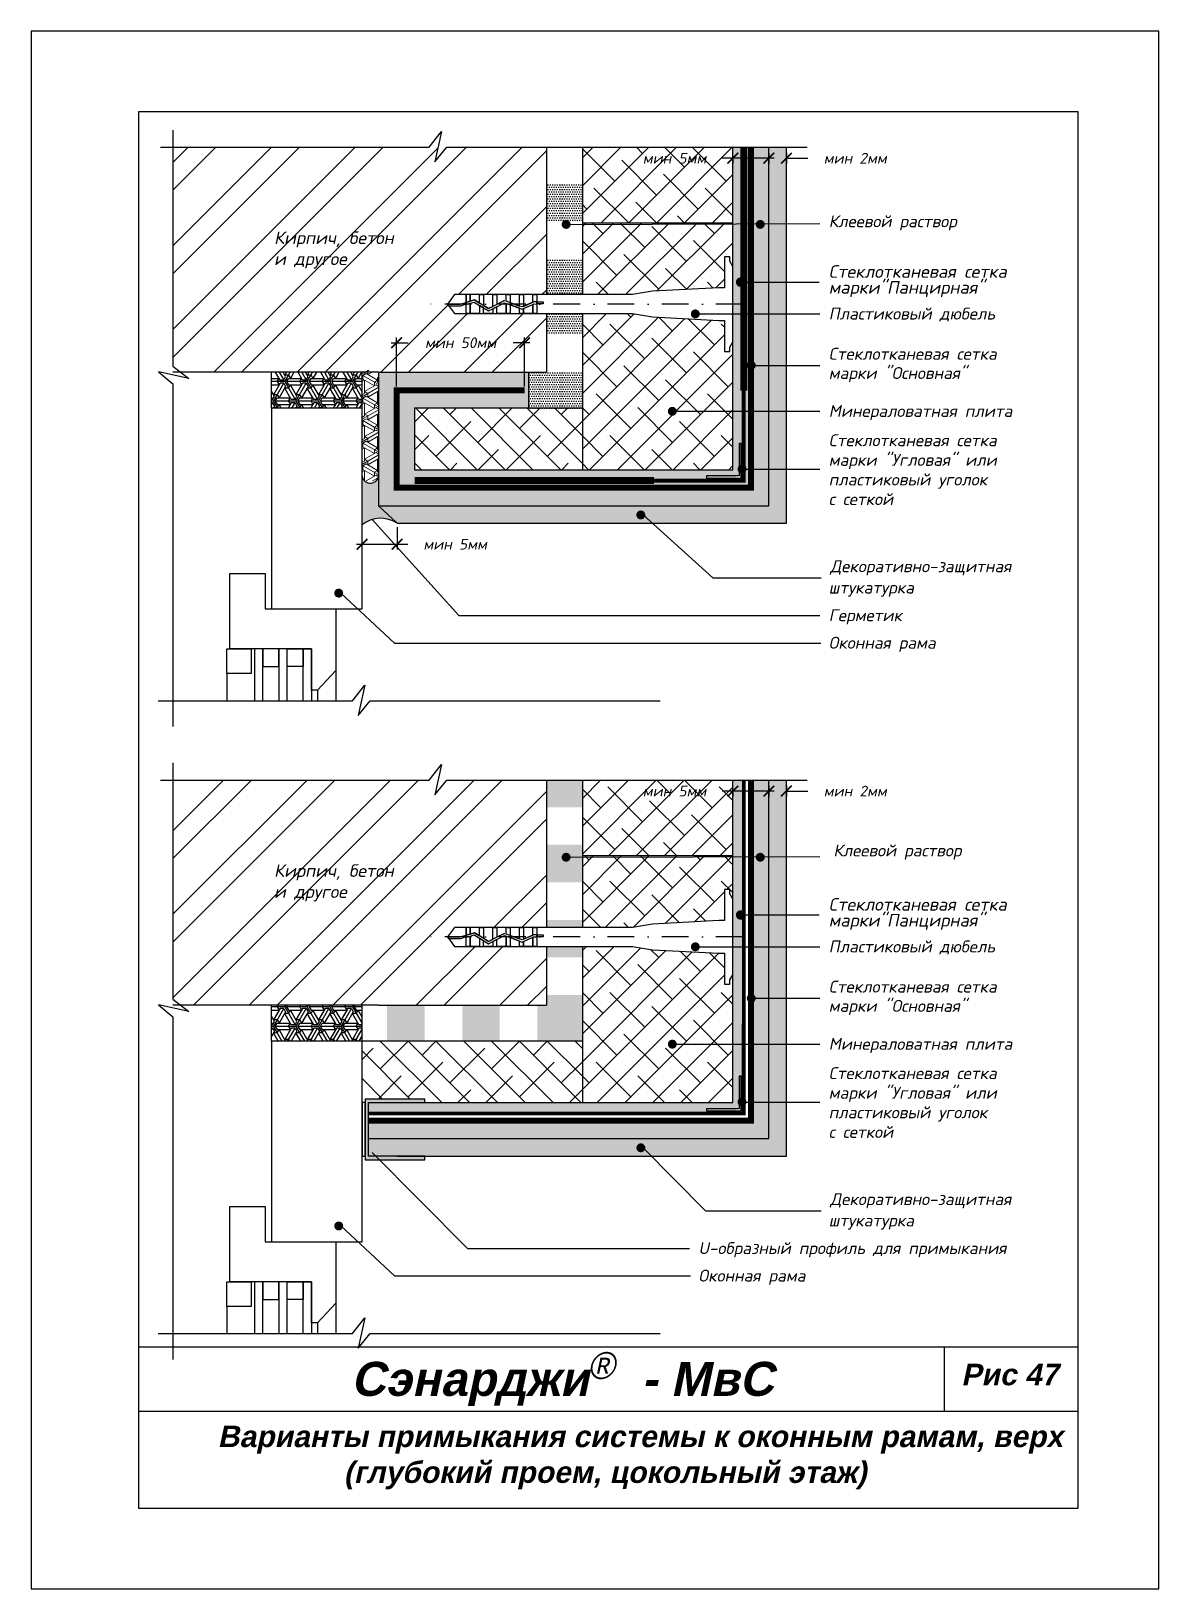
# Model space of a CAD drawing. Header units: inches. Extents: x 47 to 4151, y -1120 to 1902.
# Drawn here: x 1311.9 to 1521.9, y 274.6 to 564.6 of the extents above; entities that cross this region are included whole.
import ezdxf

# ---------------------------------------------------------------- set-up
doc = ezdxf.new("R2010")
doc.units = ezdxf.units.IN
doc.header["$LTSCALE"] = 10
doc.header["$MEASUREMENT"] = 0
for name, pattern in [('DASHDOT', [1, 0.5, -0.25, 0, -0.25]), ('HIDDEN', [0.375, 0.25, -0.125]), ('HIDDENX2', [0.75, 0.5, -0.25])]:
    doc.linetypes.add(name, pattern=pattern)
doc.layers.add('dim', color=160, linetype='Continuous', lineweight=15)
doc.layers.add('Layer1', color=108, linetype='Continuous', lineweight=30)
for name, color, linetype in [('DUBEL', 142, 'Continuous'), ('hatch', 240, 'Continuous'), ('ndp', 242, 'Continuous'), ('ramka', 248, 'Continuous'), ('wind', 82, 'Continuous')]:
    doc.layers.add(name, color=color, linetype=linetype)
doc.layers.add('list', color=5, linetype='Continuous', plot=False)
doc.styles.add('ndp', font='ARIALBD.TTF', dxfattribs={"oblique": 12})
doc.styles.add('style2', font='romans.shx', dxfattribs={"oblique": 12})
doc.dimstyles.new('1', dxfattribs={"dimtxt": 2, "dimasz": 2, "dimexe": 1, "dimexo": 0.7, "dimgap": 2, "dimtad": 0, "dimtih": 1, "dimtoh": 1, "dimdec": 4, "dimzin": 0, "dimdsep": 46, "dimtxsty": 'style2', "dimblk": 'ARCHTICK', "dimcen": 1.5, "dimdle": 1, "dimadec": 0, "dimazin": 0, "dimtfac": 1, "dimtdec": 4, "dimtofl": 0, "dimtmove": 0, "dimatfit": 2, "dimldrblk": 'DOTSMALL', "dimfxl": 1, "dimtolj": 1, "dimtzin": 0, "dimarcsym": 0})
pattern_1 = [(45, (376.27, 1226.815), (-7.77663, 7.77663), []), (45, (381.455, 1226.815), (-7.77663, 7.77663), [])]
pattern_2 = [(0, (376.27046, 1226.8149), (0.21875, 0.4375), [0, -0.4375])]
pattern_3 = [(50, (376.2705, 1226.8149), (2.1035444, -0.1840363), [0.2199562, -2.4195183]), (355, (376.2705, 1226.8149), (-0.406923, 2.205991), [0.175965, -1.9356146]), (100.4514, (376.4458, 1226.7996), (1.696623, 2.0219534), [0.186934, -2.056274]), (46.1842, (376.2705, 1227.4014), (3.1299506, -0.485426), [0.329934, -3.6292774]), (96.6356, (376.5313, 1227.361), (2.7411315, 2.8568436), [0.280401, -3.084411]), (351.1842, (376.2705, 1227.4014), (2.741129, 2.856846), [0.2639474, -2.903422]), (21, (376.5637, 1227.2548), (1.7505788, -1.1807803), [0.2199562, -2.4195183]), (326, (376.5637, 1227.2548), (0.713583, 2.1266834), [0.175965, -1.9356146]), (71.4514, (376.7096, 1227.1564), (2.4641624, 0.945901), [0.186934, -2.056274]), (37.5, (376.2705, 1226.8149), (0.0356618, 0.97629425), [0, -1.9121526, 0, -1.9649421, 0, -1.9429465]), (7.5, (376.2705, 1226.8149), (0.771517, 1.1567107), [0, -1.1203103, 0, -1.8681614, 0, -0.7405192]), (327.5, (375.6165, 1226.8149), (1.56556743, -0.0661478), [0, -0.7331874, 0, -2.2875445, 0, -3.0353956]), (317.5, (375.3232, 1226.8149), (1.7103389, 0.2935828), [0, -0.9531436, 0, -1.5191642, 0, -2.1555708])]
pattern_4 = [(315, (376.2705, 1226.815), (2.592209, 2.592209), []), (45, (376.2705, 1226.815), (2.592209, 7.776626), [9.16484, -5.498905])]
pattern_5 = [(45, (376.2705, 1226.815), (-2.592209, 2.592209), []), (135, (376.2705, 1226.815), (-7.776626, 2.592209), [9.16484, -5.498905])]
pattern_6 = [(60, (376.2705, 1226.815), (-4.2, -9e-10), [3.85, -0.35]), (180, (376.2705, 1226.815), (2.1, -3.637307), [3.85, -0.35]), (300, (376.2705, 1226.815), (4.2, -9e-10), [3.85, -0.35]), (60, (376.6205, 1226.815), (-4.2, -9e-10), [0.7, -3.5]), (300, (376.6205, 1226.815), (4.2, -9e-10), [0.7, -3.5]), (60, (376.0955, 1227.118), (-4.2, -9e-10), [0.7, -3.5]), (180, (376.0955, 1227.118), (2.1, -3.637307), [0.7, -3.5]), (300, (376.0955, 1226.5118), (4.2, -9e-10), [0.7, -3.5]), (180, (376.0955, 1226.5118), (2.1, -3.637307), [0.7, -3.5]), (60, (374.8705, 1226.815), (-4.2, -9e-10), [0.7, -3.5]), (300, (374.8705, 1226.815), (4.2, -9e-10), [0.7, -3.5]), (60, (376.9705, 1225.6025), (-4.2, -9e-10), [0.7, -3.5]), (180, (376.9705, 1225.6025), (2.1, -3.637307), [0.7, -3.5]), (300, (376.9705, 1228.0273), (4.2, -9e-10), [0.7, -3.5]), (180, (376.9705, 1228.0273), (2.1, -3.637307), [0.7, -3.5]), (0, (376.9705, 1227.421), (-2.1, 3.637307), [2.45, -1.75]), (0, (376.9705, 1226.2087), (-2.1, 3.637307), [2.45, -1.75]), (120, (376.4455, 1227.7242), (-4.2, 9e-10), [2.45, -1.75]), (120, (375.3955, 1227.118), (-4.2, 9e-10), [2.45, -1.75]), (240, (375.3955, 1226.5118), (2.1, -3.637307), [2.45, -1.75]), (240, (376.4455, 1225.9056), (2.1, -3.637307), [2.45, -1.75])]

msp = doc.modelspace()

# ---------------------------------------------------------------- texts
at = {"layer": 'ndp', "oblique": 12}
for s, height, style, p in [('Клеевой раствор', 2.21386006, 'style2', (1460.369179, 528.103199)), ('Кирпич, бетон', 2.34619952, 'style2', (1357.080693, 524.972687)), ('и другое', 2.3461995, 'style2', (1357.080693, 521.056547)), ('Стеклотканевая сетка', 2.34619952, 'style2', (1460.369179, 518.68978)), ('марки"Панцирная" ', 2.34619952, 'style2', (1460.369179, 515.732545)), ('Пластиковый дюбель', 2.21386006, 'style2', (1460.369179, 510.914146)), ('Стеклотканевая сетка', 2.21386006, 'style2', (1460.369179, 503.437795)), ('марки "Основная"', 2.21386006, 'style2', (1460.369179, 499.85345)), ('Минераловатная плита', 2.21386006, 'style2', (1460.369179, 492.78333)), ('Стеклотканевая сетка', 2.21386006, 'style2', (1460.369179, 487.33246)), ('марки "Угловая" или', 2.21386006, 'style2', (1460.369179, 483.681835)), ('пластиковый уголок', 2.21386006, 'style2', (1460.369179, 480.031209)), ('с сеткой', 2.2138601, 'style2', (1460.369179, 476.380583)), ('Декоративно-защитная', 2.21386006, 'style2', (1460.638338, 463.87193)), ('штукатурка', 2.2138601, 'style2', (1460.369179, 459.913829)), ('Герметик', 2.2138601, 'style2', (1460.369179, 454.757341)), ('Оконная рама', 2.21386006, 'style2', (1460.369179, 449.638955)), ('Клеевой раствор', 2.21386006, 'style2', (1461.238588, 410.974235)), ('Кирпич, бетон', 2.34619952, 'style2', (1357.080693, 407.15147)), ('и другое', 2.3461995, 'style2', (1357.080693, 403.23533)), ('Стеклотканевая сетка', 2.34619952, 'style2', (1460.369179, 400.868563)), ('марки"Панцирная" ', 2.34619952, 'style2', (1460.369179, 397.911328)), ('Пластиковый дюбель', 2.21386006, 'style2', (1460.369179, 393.092929)), ('Стеклотканевая сетка', 2.21386006, 'style2', (1460.369179, 385.616578)), ('марки "Основная"', 2.21386006, 'style2', (1460.369179, 382.032233)), ('Минераловатная плита', 2.21386006, 'style2', (1460.369179, 374.962113)), ('Стеклотканевая сетка', 2.21386006, 'style2', (1460.369179, 369.511244)), ('марки "Угловая" или', 2.21386006, 'style2', (1460.369179, 365.860618)), ('пластиковый уголок', 2.21386006, 'style2', (1460.369179, 362.209992)), ('с сеткой', 2.2138601, 'style2', (1460.369179, 358.559366)), ('Декоративно-защитная', 2.21386006, 'style2', (1460.638338, 346.050714)), ('штукатурка', 2.2138601, 'style2', (1460.369179, 342.092612)), ('U-образный профиль для примыкания', 2.21386006, 'style2', (1436.116569, 336.936124)), ('Оконная рама', 2.21386006, 'style2', (1436.116569, 331.817738)), ('Сэнарджи    - МвС', 6.33260053, 'ndp', (1371.430429, 310.532706)), ('Рис 47', 4, 'ndp', (1485.05714, 312.510419)), ('Варианты примыкания системы к оконным рамам, верх', 4, 'ndp', (1346.589949, 300.992123)), ('(глубокий проем, цокольный этаж)', 4, 'ndp', (1370.057985, 294.330089))]:
    msp.add_text(s, height=height, dxfattribs=dict(at, style=style)).set_placement(p)
at = {"layer": 'ndp', "insert": (1415.493232, 318.67179), "char_height": 5, "attachment_point": 1, "style": 'style2'}
msp.add_mtext('{\\fCentury Gothic|b0|i0|c204|p32;®}', dxfattribs=at)

# ---------------------------------------------------------------- blocks, each defined once
blk = doc.blocks.new('_ArchTick')
at = {"layer": 'DUBEL', "color": 0, "const_width": 0.15}
blk.add_lwpolyline([(-0.5, -0.5), (0.5, 0.5)], dxfattribs=at)
blk = doc.blocks.new('*D285')
at = {"layer": 'Defpoints', "color": 0}
for p in [(1449.23, 424.79), (1452.49, 424.9), (1452.49, 423.13)]:
    blk.add_point(p, dxfattribs=at)
at = {"layer": 'dim', "color": 0, "lineweight": -2}
for p, q in [((1449.23, 424.09), (1449.23, 422.13)), ((1452.49, 424.2), (1452.49, 422.13)), ((1449.23, 423.13), (1447.23, 423.13)), ((1452.49, 423.13), (1456.49, 423.13))]:
    blk.add_line(p, q, dxfattribs=at)
at = {"layer": 'dim', "color": 0, "lineweight": -2, "xscale": 2, "yscale": 2, "zscale": 2}
blk.add_blockref('_ArchTick', (1449.23, 423.13), dxfattribs=at)
at = {"layer": 'dim', "color": 0, "lineweight": -2, "xscale": 2, "yscale": 2, "zscale": 2, "rotation": 180}
blk.add_blockref('_ArchTick', (1452.49, 423.13), dxfattribs=at)
at = {"layer": 'dim', "color": 0, "insert": (1465.31, 423.13), "char_height": 2, "attachment_point": 5, "style": 'style2'}
blk.add_mtext('\\A1;{\\fRomanS|b0|i0|c204|p2;мин 2мм}', dxfattribs=at)
blk = doc.blocks.new('_DotSmall')
at = {"layer": 'DUBEL', "color": 0, "const_width": 0.5}
blk.add_lwpolyline([(-0.0625, 0, 1), (0.0625, 0, 1)], format="xyb", close=True, dxfattribs=at)
blk = doc.blocks.new('*D286')
at = {"layer": 'Defpoints', "color": 0}
for p in [(1442.53, 424.24), (1449.23, 424.79), (1442.53, 423.13)]:
    blk.add_point(p, dxfattribs=at)
at = {"layer": 'dim', "color": 0, "lineweight": -2}
for p, q in [((1442.53, 423.54), (1442.53, 422.13)), ((1449.23, 424.09), (1449.23, 422.13)), ((1442.53, 423.13), (1440.53, 423.13)), ((1450.23, 423.13), (1442.53, 423.13))]:
    blk.add_line(p, q, dxfattribs=at)
at = {"layer": 'dim', "color": 0, "lineweight": -2, "xscale": 2, "yscale": 2, "zscale": 2, "rotation": 180}
blk.add_blockref('_ArchTick', (1442.53, 423.13), dxfattribs=at)
at = {"layer": 'dim', "color": 0, "lineweight": -2, "xscale": 2, "yscale": 2, "zscale": 2}
blk.add_blockref('_ArchTick', (1449.23, 423.13), dxfattribs=at)
at = {"layer": 'dim', "color": 0, "insert": (1431.66, 423.13), "char_height": 2, "attachment_point": 5, "style": 'style2'}
blk.add_mtext('\\A1;{\\fRomanS|b0|i0|c204|p2;мин }5{\\fRomanS|b0|i0|c204|p2;мм}', dxfattribs=at)
blk = doc.blocks.new('*D284')
at = {"layer": 'Defpoints', "color": 0}
for p in [(1379.99, 472.99), (1373.47, 468.48), (1379.99, 469.09)]:
    blk.add_point(p, dxfattribs=at)
at = {"layer": 'dim', "color": 0, "lineweight": -2}
for p, q in [((1373.47, 469.18), (1373.47, 470.09)), ((1379.99, 472.29), (1379.99, 468.09)), ((1372.47, 469.09), (1379.99, 469.09)), ((1379.99, 469.09), (1381.99, 469.09))]:
    blk.add_line(p, q, dxfattribs=at)
at = {"layer": 'dim', "color": 0, "lineweight": -2, "xscale": 2, "yscale": 2, "zscale": 2, "rotation": 180}
blk.add_blockref('_ArchTick', (1373.47, 469.09), dxfattribs=at)
at = {"layer": 'dim', "color": 0, "lineweight": -2, "xscale": 2, "yscale": 2, "zscale": 2}
blk.add_blockref('_ArchTick', (1379.99, 469.09), dxfattribs=at)
at = {"layer": 'dim', "color": 0, "insert": (1390.81, 469.09), "char_height": 2, "attachment_point": 5, "style": 'style2'}
blk.add_mtext('\\A1;{\\fRomanS|b0|i0|c204|p2;мин 5мм}', dxfattribs=at)
blk = doc.blocks.new('*D283')
at = {"layer": 'Defpoints', "color": 0}
for p in [(1379.91, 506.6), (1379.91, 497.74), (1403.73, 497.74)]:
    blk.add_point(p, dxfattribs=at)
at = {"layer": 'dim', "color": 0, "lineweight": -2}
for p, q in [((1379.91, 498.44), (1379.91, 507.6)), ((1403.73, 498.44), (1403.73, 507.6)), ((1378.91, 506.6), (1382.04, 506.6)), ((1404.73, 506.6), (1401.6, 506.6))]:
    blk.add_line(p, q, dxfattribs=at)
at = {"layer": 'dim', "color": 0, "lineweight": -2, "xscale": 2, "yscale": 2, "zscale": 2, "rotation": 180}
blk.add_blockref('_ArchTick', (1379.91, 506.6), dxfattribs=at)
at = {"layer": 'dim', "color": 0, "lineweight": -2, "xscale": 2, "yscale": 2, "zscale": 2}
blk.add_blockref('_ArchTick', (1403.73, 506.6), dxfattribs=at)
at = {"layer": 'dim', "color": 0, "insert": (1391.82, 506.6), "char_height": 2, "attachment_point": 5, "style": 'style2'}
blk.add_mtext('\\A1;{\\fRomanS|b0|i0|c204|p2;мин 50мм}', dxfattribs=at)
blk = doc.blocks.new('*D282')
at = {"layer": 'Defpoints', "color": 0}
for p in [(1449.23, 542.61), (1452.49, 542.72), (1452.49, 540.95)]:
    blk.add_point(p, dxfattribs=at)
at = {"layer": 'dim', "color": 0, "lineweight": -2}
for p, q in [((1449.23, 540.95), (1447.23, 540.95)), ((1449.23, 541.91), (1449.23, 539.95)), ((1452.49, 542.02), (1452.49, 539.95)), ((1452.49, 540.95), (1456.49, 540.95))]:
    blk.add_line(p, q, dxfattribs=at)
at = {"layer": 'dim', "color": 0, "lineweight": -2, "xscale": 2, "yscale": 2, "zscale": 2}
blk.add_blockref('_ArchTick', (1449.23, 540.95), dxfattribs=at)
at = {"layer": 'dim', "color": 0, "lineweight": -2, "xscale": 2, "yscale": 2, "zscale": 2, "rotation": 180}
blk.add_blockref('_ArchTick', (1452.49, 540.95), dxfattribs=at)
at = {"layer": 'dim', "color": 0, "insert": (1465.31, 540.95), "char_height": 2, "attachment_point": 5, "style": 'style2'}
blk.add_mtext('\\A1;{\\fRomanS|b0|i0|c204|p2;мин 2мм}', dxfattribs=at)
blk = doc.blocks.new('*D281')
at = {"layer": 'Defpoints', "color": 0}
for p in [(1449.23, 542.61), (1442.53, 542.06), (1442.53, 540.95)]:
    blk.add_point(p, dxfattribs=at)
at = {"layer": 'dim', "color": 0, "lineweight": -2}
for p, q in [((1442.53, 540.95), (1440.53, 540.95)), ((1442.53, 541.36), (1442.53, 539.95)), ((1450.23, 540.95), (1442.53, 540.95)), ((1449.23, 541.91), (1449.23, 539.95))]:
    blk.add_line(p, q, dxfattribs=at)
at = {"layer": 'dim', "color": 0, "lineweight": -2, "xscale": 2, "yscale": 2, "zscale": 2, "rotation": 180}
blk.add_blockref('_ArchTick', (1442.53, 540.95), dxfattribs=at)
at = {"layer": 'dim', "color": 0, "lineweight": -2, "xscale": 2, "yscale": 2, "zscale": 2}
blk.add_blockref('_ArchTick', (1449.23, 540.95), dxfattribs=at)
at = {"layer": 'dim', "color": 0, "insert": (1431.66, 540.95), "char_height": 2, "attachment_point": 5, "style": 'style2'}
blk.add_mtext('\\A1;{\\fRomanS|b0|i0|c204|p2;мин }5{\\fRomanS|b0|i0|c204|p2;мм}', dxfattribs=at)

# ---------------------------------------------------------------- dimensions: what is measured, and where the dimension line sits
at = {"layer": 'dim'}
for base, p1, p2, text, picture, middle in [((1442.533056, 540.953752), (1449.231254, 542.60702), (1442.533056, 542.056529), '{\\fRomanS|b0|i0|c204|p2;мин }5{\\fRomanS|b0|i0|c204|p2;мм}', '*D281', (1431.656387, 540.953752)), ((1452.4918, 540.953752), (1449.231254, 542.60702), (1452.4918, 542.717238), '{\\fRomanS|b0|i0|c204|p2;мин 2мм}', '*D282', (1465.311421, 540.953752)), ((1379.908774, 506.597499), (1403.729978, 497.743636), (1379.908774, 497.743636), '{\\fRomanS|b0|i0|c204|p2;мин 50мм}', '*D283', (1391.819376, 506.597499)), ((1379.986992, 469.094706), (1373.474896, 468.477921), (1379.986992, 472.989192), '{\\fRomanS|b0|i0|c204|p2;мин 5мм}', '*D284', (1390.806612, 469.094706)), ((1442.533056, 423.132535), (1449.231254, 424.785803), (1442.533056, 424.235312), '{\\fRomanS|b0|i0|c204|p2;мин }5{\\fRomanS|b0|i0|c204|p2;мм}', '*D286', (1431.656387, 423.132535)), ((1452.4918, 423.132535), (1449.231254, 424.785803), (1452.4918, 424.896021), '{\\fRomanS|b0|i0|c204|p2;мин 2мм}', '*D285', (1465.311421, 423.132535))]:
    dim = msp.add_linear_dim(base=base, p1=p1, p2=p2, text=text, dimstyle='1', dxfattribs=at)
    dim.commit()
    dim.dimension.update_dxf_attribs({"geometry": picture, "text_midpoint": middle})

# ---------------------------------------------------------------- hatches: boundary and pattern name
at = {"layer": 'dim'}
h = msp.add_hatch(dxfattribs=at)
h.set_pattern_fill('ESCHER', color=1, scale=3.5, angle=90, style=0)
h.set_pattern_definition([(150, (2890.0995, -492.628), (9e-10, -4.2), [3.85, -0.35]), (270, (2890.0995, -492.628), (3.637307, 2.1), [3.85, -0.35]), (30, (2890.0995, -492.628), (9e-10, 4.2), [3.85, -0.35]), (150, (2890.0995, -492.278), (9e-10, -4.2), [0.7, -3.5]), (30, (2890.0995, -492.278), (9e-10, 4.2), [0.7, -3.5]), (150, (2889.7964, -492.803), (9e-10, -4.2), [0.7, -3.5]), (270, (2889.7964, -492.803), (3.637307, 2.1), [0.7, -3.5]), (30, (2890.4026, -492.803), (9e-10, 4.2), [0.7, -3.5]), (270, (2890.4026, -492.803), (3.637307, 2.1), [0.7, -3.5]), (150, (2890.0995, -494.028), (9e-10, -4.2), [0.7, -3.5]), (30, (2890.0995, -494.028), (9e-10, 4.2), [0.7, -3.5]), (150, (2891.312, -491.928), (9e-10, -4.2), [0.7, -3.5]), (270, (2891.312, -491.928), (3.637307, 2.1), [0.7, -3.5]), (30, (2888.887, -491.928), (9e-10, 4.2), [0.7, -3.5]), (270, (2888.887, -491.928), (3.637307, 2.1), [0.7, -3.5]), (90, (2889.4933, -491.928), (-3.637307, -2.1), [2.45, -1.75]), (90, (2890.7057, -491.928), (-3.637307, -2.1), [2.45, -1.75]), (210, (2889.19, -492.453), (-9e-10, -4.2), [2.45, -1.75]), (210, (2889.7964, -493.503), (-9e-10, -4.2), [2.45, -1.75]), (330, (2890.4026, -493.503), (3.637307, 2.1), [2.45, -1.75]), (330, (2891.0088, -492.453), (3.637307, 2.1), [2.45, -1.75])])
h.paths.add_polyline_path([(1374.476547, 501.465204, 0.1245542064), (1373.819631, 501.078661), (1373.384704, 500.153136), (1373.380517, 480.887832), (1376.465296, 480.887832), (1376.465296, 499.948525), (1376.005127, 501.040705), (1375.003202, 501.465204)])
h = msp.add_hatch(dxfattribs=at)
h.set_pattern_fill('ANSI38', color=1, scale=29.327494, style=0)
h.set_pattern_definition([(45, (209.9772, 331.8886), (-2.592209, 2.592209), []), (135, (209.9772, 331.8886), (-7.776626, 2.592209), [9.16484, -5.498905])])
h.paths.add_polyline_path([(1442.533056, 425.166596), (1414.496594, 425.166596), (1414.496594, 411.060652), (1442.533056, 411.060652)])
h.paths.add_polyline_path([(1424.279719, 424.641734), (1439.033056, 424.641734), (1439.033056, 421.623337), (1424.279719, 421.623337)], flags=24)
h = msp.add_hatch(color=1, dxfattribs=at)
h.paths.add_polyline_path([(1385.175614, 365.791665), (1374.025372, 365.791665), (1374.025372, 354.50303), (1376.704204, 354.50303), (1376.044672, 355.167975), (1374.690317, 355.167975), (1374.690317, 365.12672), (1385.175614, 365.12672)])
h.paths.add_polyline_path([(1385.175614, 355.167975), (1376.044672, 355.167975), (1376.704204, 354.50303), (1385.175614, 354.50303)])
at = {"layer": 'hatch'}
h = msp.add_hatch(dxfattribs=at)
h.set_pattern_fill('ANSI32', color=256, scale=29.327494, style=0)
h.set_pattern_definition(pattern_1)
h.paths.add_polyline_path([(1390.67355, 515.553504), (1392.869058, 515.553504), (1393.604329, 515.553504), (1396.083363, 515.553504), (1398.562398, 515.553504), (1401.041432, 515.553504), (1403.520467, 515.553504), (1405.999501, 515.553504), (1407.798396, 515.553504), (1407.798396, 542.987813), (1389.264217, 542.987813), (1387.026029, 540.26428), (1388.264177, 545.9268), (1385.947906, 542.987813), (1338.265845, 542.987813), (1338.265845, 502.236877), (1339.717583, 501.092735), (1376.559675, 501.092735), (1407.798396, 501.092735), (1407.798396, 512.037959), (1405.999501, 512.037959), (1405.264231, 512.037959), (1402.785197, 512.037959), (1400.306162, 512.037959), (1398.562398, 512.037959), (1396.083363, 512.037959), (1392.869058, 512.037959), (1390.67355, 512.037959), (1389.40658, 513.795731)])
h.paths.add_polyline_path([(1383.536549, 508.106697), (1400.102203, 508.106697), (1400.102203, 505.088301), (1383.536549, 505.088301)], flags=24)
h.paths.add_polyline_path([(1356.65013, 519.812606), (1373.688007, 519.563256), (1374.436057, 523.082555), (1357.39818, 523.331905)], flags=24)
h.paths.add_polyline_path([(1356.413055, 523.574787), (1385.237792, 523.24232), (1386.235192, 527.934719), (1357.410455, 528.267186)], flags=24)
h = msp.add_hatch(dxfattribs=at)
h.set_pattern_fill('DOTS', color=256, scale=7, style=0)
h.set_pattern_definition(pattern_2)
h.paths.add_polyline_path([(1449.231254, 542.987813), (1442.533056, 542.987813), (1442.533056, 505.377911), (1442.533056, 482.947937), (1383.257873, 482.947937), (1383.257873, 494.394537), (1404.54167, 494.394537), (1404.54167, 501.092735), (1376.559675, 501.092735), (1376.559675, 482.032042, -0.0081524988), (1376.559675, 481.981383), (1376.559675, 476.249739), (1449.231254, 476.249739)])
h.paths.add_polyline_path([(1437.619594, 481.408712), (1437.619594, 481.793518), (1443.687474, 481.793518), (1443.687474, 487.861399), (1444.07228, 487.861399), (1444.07228, 481.408712)], flags=16)
h = msp.add_hatch(dxfattribs=at)
h.set_pattern_fill('AR-CONC', color=256, scale=0.293275, style=0)
h.set_pattern_definition(pattern_3)
h.paths.add_polyline_path([(1452.4918, 542.987813), (1449.231254, 542.987813), (1449.231254, 476.249739), (1376.559675, 476.249739), (1379.986992, 472.989192), (1452.4918, 472.989192)])
h = msp.add_hatch(dxfattribs=at)
h.set_pattern_fill('ANSI38', color=256, scale=29.327494, style=0)
h.set_pattern_definition([(45, (209.9772, 331.8886), (-2.592209, 2.592209), []), (135, (209.9772, 331.8886), (-7.776626, 2.592209), [9.16484, -5.498905])])
h.paths.add_polyline_path([(1442.533056, 542.987813), (1414.496594, 542.987813), (1414.496594, 528.881869), (1442.533056, 528.881869)])
h.paths.add_polyline_path([(1425.279719, 542.462951), (1440.033056, 542.462951), (1440.033056, 539.444554), (1425.279719, 539.444554)], flags=24)
h = msp.add_hatch(dxfattribs=at)
h.set_pattern_fill('DOTS', color=256, scale=7, style=0)
h.set_pattern_definition(pattern_2)
h.paths.add_polyline_path([(1414.496594, 501.381426), (1407.798396, 501.381426), (1407.798396, 501.092735), (1404.54167, 501.092735), (1404.54167, 494.394537), (1414.496594, 494.394537)])
h.paths.add_polyline_path([(1414.496594, 512.037959), (1407.798396, 512.037959), (1407.798396, 508.368316), (1414.496594, 508.368316)])
h.paths.add_polyline_path([(1414.496594, 522.342094), (1407.798396, 522.342094), (1407.798396, 515.553504), (1414.496594, 515.553504)])
h.paths.add_polyline_path([(1414.496594, 536.315872), (1407.798396, 536.315872), (1407.798396, 529.328983), (1414.496594, 529.328983)])
h = msp.add_hatch(dxfattribs=at)
h.set_pattern_fill('ANSI38', color=256, scale=29.327494, style=0)
h.set_pattern_definition(pattern_5)
h.paths.add_polyline_path([(1414.496594, 494.394537), (1414.496594, 482.947937), (1442.533056, 482.947937), (1442.533056, 505.377911), (1442.533056, 506.771036), (1441.938865, 505.787651), (1441.938865, 504.993494), (1440.975584, 504.993494), (1440.975584, 510.757594), (1439.903573, 510.757594), (1427.583531, 511.400508), (1423.844399, 512.037959), (1414.496594, 512.037959)])
h.paths.add_polyline_path([(1439.903573, 516.833868), (1440.975584, 516.833868), (1440.975584, 522.597969), (1441.938865, 522.597969), (1441.938865, 521.803812), (1442.533056, 520.820426), (1442.533056, 528.881869), (1414.496594, 528.881869), (1414.496594, 515.553504), (1423.844399, 515.553504), (1427.583531, 516.190955)])
h = msp.add_hatch(dxfattribs=at)
h.set_pattern_fill('ESCHER', color=256, scale=3.5, style=0)
h.set_pattern_definition(pattern_6)
h.paths.add_polyline_path([(1373.474896, 494.394537), (1373.474896, 501.092735), (1356.592447, 501.092735), (1356.592447, 494.394537), (1365.033671, 494.394537)])
h = msp.add_hatch(dxfattribs=at)
h.set_pattern_fill('ANSI38', color=256, scale=29.327494, angle=270, style=0)
h.set_pattern_definition(pattern_4)
h.paths.add_polyline_path([(1414.496594, 482.947937), (1414.496594, 494.394537), (1383.257873, 494.394537), (1383.257873, 482.947937)])
msp.add_hatch(color=256, dxfattribs=at).paths.add_polyline_path([(1376.559675, 481.981383, -0.9112596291), (1373.474896, 481.744969), (1373.474896, 472.723124, -0.3259064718), (1379.986992, 472.989192), (1376.559675, 476.249739)])
h = msp.add_hatch(dxfattribs=at)
h.set_pattern_fill('ANSI32', color=256, scale=29.327494, style=0)
h.set_pattern_definition(pattern_1)
h.paths.add_polyline_path([(1376.559675, 383.271518), (1407.798396, 383.271518), (1407.798396, 394.216742), (1405.264231, 394.216742), (1402.785197, 394.216742), (1398.562398, 394.216742), (1396.083363, 394.216742), (1392.869058, 394.216742), (1390.67355, 394.216742), (1389.40658, 395.974514), (1390.67355, 397.732287), (1392.869058, 397.732287), (1396.083363, 397.732287), (1398.562398, 397.732287), (1401.041432, 397.732287), (1403.520467, 397.732287), (1407.798396, 397.732287), (1407.798396, 425.166596), (1389.264217, 425.166596), (1387.026029, 422.443063), (1387.621547, 425.166596), (1338.265845, 425.166596), (1338.265845, 384.41566), (1339.717583, 383.271518)])
h.paths.add_polyline_path([(1356.65013, 401.991389), (1373.688007, 401.742039), (1374.436057, 405.261338), (1357.39818, 405.510688)], flags=24)
h.paths.add_polyline_path([(1356.413055, 405.75357), (1385.237792, 405.421103), (1386.235192, 410.113502), (1357.410455, 410.445969)], flags=24)
h = msp.add_hatch(dxfattribs=at)
h.set_pattern_fill('DOTS', color=256, scale=7, style=0)
h.set_pattern_definition(pattern_2)
h.paths.add_polyline_path([(1449.231254, 425.166596), (1445.882155, 425.166596), (1445.882155, 361.777621), (1374.690317, 361.777621), (1374.690317, 358.428522), (1449.231254, 358.428522)])
h.paths.add_polyline_path([(1383.257873, 365.12672), (1374.690317, 365.12672), (1374.690317, 363.112014), (1427.821811, 363.112014), (1444.547762, 363.112014), (1444.547762, 379.837965), (1444.547762, 425.166596), (1442.533056, 425.166596), (1442.533056, 387.556694), (1442.533056, 365.12672)])
h.paths.add_polyline_path([(1437.619594, 363.972301), (1443.687474, 363.972301), (1443.687474, 370.040182), (1444.07228, 370.040182), (1444.07228, 363.587495), (1437.619594, 363.587495)], flags=17)
h = msp.add_hatch(dxfattribs=at)
h.set_pattern_fill('AR-CONC', color=256, scale=0.293275, style=0)
h.set_pattern_definition(pattern_3)
h.paths.add_polyline_path([(1452.4918, 425.166596), (1449.231254, 425.166596), (1449.231254, 358.428522), (1374.690317, 358.428522), (1374.690317, 355.167975), (1385.175614, 355.167975), (1452.4918, 355.167975)])
h = msp.add_hatch(dxfattribs=at)
h.set_pattern_fill('DOTS', color=256, scale=7, style=0)
h.set_pattern_definition(pattern_2)
h.paths.add_polyline_path([(1385.137221, 383.271518), (1378.150331, 383.271518), (1378.150331, 376.57332), (1385.137221, 376.57332)])
h.paths.add_polyline_path([(1399.110999, 383.271518), (1392.12411, 383.271518), (1392.12411, 376.57332), (1399.110999, 376.57332)])
h.paths.add_polyline_path([(1414.496594, 385.175828), (1407.798396, 385.175828), (1407.798396, 383.271518), (1406.097888, 383.271518), (1406.097888, 376.57332), (1414.496594, 376.57332)])
h.paths.add_polyline_path([(1414.496594, 394.216742), (1407.798396, 394.216742), (1407.798396, 392.162717), (1414.496594, 392.162717)])
h.paths.add_polyline_path([(1414.496594, 399.149607), (1407.798396, 399.149607), (1407.798396, 397.732287), (1414.496594, 397.732287)])
h.paths.add_polyline_path([(1414.496594, 413.123385), (1407.798396, 413.123385), (1407.798396, 406.136496), (1414.496594, 406.136496)])
h.paths.add_polyline_path([(1414.496594, 425.166596), (1407.798396, 425.166596), (1407.798396, 420.110274), (1414.496594, 420.110274)])
h = msp.add_hatch(dxfattribs=at)
h.set_pattern_fill('ANSI38', color=256, scale=29.327494, style=0)
h.set_pattern_definition(pattern_5)
h.paths.add_polyline_path([(1414.496594, 411.060652), (1414.496594, 397.732287), (1423.844399, 397.732287), (1427.583531, 398.369738), (1439.903573, 399.012651), (1440.975584, 399.012651), (1440.975584, 404.776752), (1441.938865, 404.776752), (1441.938865, 403.982595), (1442.533056, 402.999209), (1442.533056, 411.060652)])
h.paths.add_polyline_path([(1442.533056, 365.12672), (1442.533056, 387.556694), (1442.533056, 388.94982), (1441.938865, 387.966434), (1441.938865, 387.172277), (1440.975584, 387.172277), (1440.975584, 392.936377), (1439.903573, 392.936377), (1427.583531, 393.579291), (1423.844399, 394.216742), (1414.496594, 394.216742), (1414.496594, 376.57332), (1414.496594, 365.12672)])
h = msp.add_hatch(dxfattribs=at)
h.set_pattern_fill('ESCHER', color=256, scale=3.5, style=0)
h.set_pattern_definition(pattern_6)
h.paths.add_polyline_path([(1365.033671, 376.57332), (1373.474896, 376.57332), (1373.474896, 383.271518), (1356.592447, 383.271518), (1356.592447, 376.57332)])
h = msp.add_hatch(dxfattribs=at)
h.set_pattern_fill('ANSI38', color=256, scale=29.327494, angle=270, style=0)
h.set_pattern_definition(pattern_4)
h.paths.add_polyline_path([(1414.496594, 365.12672), (1414.496594, 376.57332), (1373.474896, 376.57332), (1373.474896, 365.12672), (1374.025372, 365.12672), (1374.025372, 365.791665), (1385.175614, 365.791665), (1385.175614, 365.12672)])
at = {"layer": 'Layer1'}
h = msp.add_hatch(color=256, dxfattribs=at)
h.paths.add_polyline_path([(1443.073674, 481.611108, 0.1280229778), (1443.12636, 481.408712), (1437.619594, 481.408712), (1437.619594, 481.793518), (1443.115901, 481.793518, 0.1142364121)])
h.paths.add_polyline_path([(1444.07228, 481.408712), (1443.94784, 481.408712), (1443.868595, 481.44365, 0.104186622), (1443.903871, 481.611108, 0.2745093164), (1443.687474, 481.975559), (1443.687474, 487.861399), (1444.07228, 487.861399)])
h = msp.add_hatch(color=256, dxfattribs=at)
h.paths.add_polyline_path([(1443.073674, 363.789891, 0.1280229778), (1443.12636, 363.587495), (1437.619594, 363.587495), (1437.619594, 363.972301), (1443.115901, 363.972301, 0.1142364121)])
h.paths.add_polyline_path([(1444.07228, 363.587495), (1443.94784, 363.587495), (1443.868595, 363.622433, 0.104186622), (1443.903871, 363.789891, 0.2745093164), (1443.687474, 364.154342), (1443.687474, 370.040182), (1444.07228, 370.040182)])

# ---------------------------------------------------------------- linework, layer by layer
at = {"layer": 'DUBEL', "linetype": 'DASHDOT'}
for p, q in [((1444.375704, 513.795731), (1385.337285, 513.795731)), ((1444.375704, 395.974514), (1385.337285, 395.974514))]:
    msp.add_line(p, q, dxfattribs=at)
at = {"layer": 'DUBEL', "linetype": 'HIDDEN'}
for points in [[(1403.729978, 497.743636, 1.10693, 1.10693, 0), (1403.729978, 497.743636, 1.10693, 1.10693, 0), (1379.908774, 497.743636, 1.10693, 1.10693, 0), (1379.908774, 497.743636, 1.10693, 1.10693, 0), (1379.908774, 479.598838, 1.10693, 1.10693, 0), (1445.882155, 479.598838, 1.10693, 1.10693, 0), (1445.882155, 479.598838, 1.10693, 1.10693, 0), (1445.882155, 479.598838, 1.10693, 1.10693, 0), (1445.882155, 479.598838, 1.10693, 1.10693, 0), (1445.882155, 542.987813, 0, 0, 0)], [(1374.690317, 361.777621, 1.10693, 1.10693, 0), (1374.690317, 361.777621, 1.10693, 1.10693, 0), (1374.690317, 361.777621, 1.10693, 1.10693, 0), (1374.690317, 361.777621, 1.10693, 1.10693, 0), (1374.690317, 361.777621, 1.10693, 1.10693, 0), (1445.882155, 361.777621, 1.10693, 1.10693, 0), (1445.882155, 361.777621, 1.10693, 1.10693, 0), (1445.882155, 361.777621, 1.10693, 1.10693, 0), (1445.882155, 361.777621, 1.10693, 1.10693, 0), (1445.882155, 425.166596, 0, 0, 0)]]:
    msp.add_lwpolyline(points, format="xyseb", dxfattribs=at)
at = {"layer": 'DUBEL'}
for points in [[(1439.903573, 510.757594), (1440.975584, 510.757594), (1440.975584, 504.993494), (1441.938865, 504.993494), (1441.938865, 505.787651), (1442.533056, 506.771036), (1442.533056, 520.820426), (1441.938865, 521.803812), (1441.938865, 522.597969), (1440.975584, 522.597969), (1440.975584, 516.833868), (1439.903573, 516.833868), (1427.583531, 516.190955), (1423.844399, 515.553504), (1405.999501, 515.553504), (1405.999501, 514.18721), (1407.217117, 514.18721), (1407.217117, 513.814084), (1405.999501, 513.814084), (1405.999501, 514.18721), (1405.999501, 512.037959), (1405.264231, 512.037959), (1405.264231, 513.739399), (1405.430866, 513.814084), (1405.999501, 513.795731), (1405.999501, 514.18721), (1405.351073, 514.18721), (1405.264231, 514.148288), (1405.264231, 515.553504), (1405.999501, 515.553504), (1403.520467, 515.553504), (1403.520467, 513.366741), (1405.264231, 514.148288), (1403.271787, 513.255284), (1402.785197, 513.433683), (1402.785197, 515.553504), (1403.520467, 515.553504), (1401.041432, 515.553504), (1401.041432, 514.073002), (1402.785197, 513.433683), (1400.306162, 514.342576), (1400.306162, 515.553504), (1401.041432, 515.553504), (1398.562398, 515.553504), (1398.562398, 513.795731), (1399.999784, 514.454904), (1397.827127, 513.354524), (1397.827127, 515.553504), (1398.562398, 515.553504), (1396.083363, 515.553504), (1396.083363, 513.795731), (1396.083363, 513.539146), (1397.031529, 512.951579), (1397.827127, 513.354524), (1397.031529, 512.951579), (1395.348093, 513.994784), (1395.348093, 515.553504), (1396.083363, 515.553504), (1393.604329, 515.553504), (1393.604329, 514.339026), (1394.408892, 514.576795), (1395.348093, 513.994784), (1394.408892, 514.576795), (1393.604329, 514.339026), (1393.604329, 515.553504), (1392.869058, 515.553504), (1392.869058, 514.121735), (1393.604329, 514.339026), (1392.869058, 514.121735), (1392.869058, 515.553504), (1390.67355, 515.553504), (1389.40658, 513.795731), (1391.765926, 513.795731), (1392.869058, 514.121735), (1392.869058, 513.795731), (1391.819906, 513.422605), (1389.675522, 513.422605), (1389.40658, 513.795731), (1390.67355, 512.037959), (1392.869058, 512.037959), (1392.869058, 513.732656), (1393.604329, 513.949947), (1393.604329, 512.037959), (1393.604329, 513.795731), (1393.604329, 513.949947), (1394.354389, 514.171609), (1395.348093, 513.555823), (1395.348093, 512.037959), (1392.869058, 512.037959), (1396.083363, 512.037959), (1396.083363, 513.100185), (1395.348093, 513.555823), (1397.01314, 512.524014), (1397.827127, 512.936272), (1397.827127, 512.037959), (1396.083363, 512.037959), (1398.562398, 512.037959), (1398.562398, 513.308662), (1397.827127, 512.936272), (1400.023652, 514.04874), (1401.041432, 513.675589), (1401.041432, 512.037959), (1398.562398, 512.037959), (1400.306162, 512.037959), (1400.306162, 513.795731), (1400.306162, 513.945162), (1400.306162, 512.037959), (1402.785197, 512.037959), (1402.785197, 513.03627), (1401.041432, 513.675589), (1403.285871, 512.852707), (1403.520467, 512.957852), (1403.520467, 512.037959), (1403.520467, 512.957852), (1405.264231, 513.739399), (1405.264231, 512.037959), (1402.785197, 512.037959), (1405.999501, 512.037959), (1423.844399, 512.037959), (1427.583531, 511.400508), (1439.903573, 510.757594)], [(1439.903573, 392.936377), (1440.975584, 392.936377), (1440.975584, 387.172277), (1441.938865, 387.172277), (1441.938865, 387.966434), (1442.533056, 388.94982), (1442.533056, 402.999209), (1441.938865, 403.982595), (1441.938865, 404.776752), (1440.975584, 404.776752), (1440.975584, 399.012651), (1439.903573, 399.012651), (1427.583531, 398.369738), (1423.844399, 397.732287), (1405.999501, 397.732287), (1405.999501, 396.365993), (1407.217117, 396.365993), (1407.217117, 395.992867), (1405.999501, 395.992867), (1405.999501, 396.365993), (1405.999501, 394.216742), (1405.264231, 394.216742), (1405.264231, 395.918182), (1405.430866, 395.992867), (1405.999501, 395.974514), (1405.999501, 396.365993), (1405.351073, 396.365993), (1405.264231, 396.327071), (1405.264231, 397.732287), (1405.999501, 397.732287), (1403.520467, 397.732287), (1403.520467, 395.545524), (1405.264231, 396.327071), (1403.271787, 395.434067), (1402.785197, 395.612466), (1402.785197, 397.732287), (1403.520467, 397.732287), (1401.041432, 397.732287), (1401.041432, 396.251785), (1402.785197, 395.612466), (1400.306162, 396.521359), (1400.306162, 397.732287), (1401.041432, 397.732287), (1398.562398, 397.732287), (1398.562398, 395.974514), (1399.999784, 396.633687), (1397.827127, 395.533307), (1397.827127, 397.732287), (1398.562398, 397.732287), (1396.083363, 397.732287), (1396.083363, 395.974514), (1396.083363, 395.717929), (1397.031529, 395.130362), (1397.827127, 395.533307), (1397.031529, 395.130362), (1395.348093, 396.173567), (1395.348093, 397.732287), (1396.083363, 397.732287), (1393.604329, 397.732287), (1393.604329, 396.517809), (1394.408892, 396.755578), (1395.348093, 396.173567), (1394.408892, 396.755578), (1393.604329, 396.517809), (1393.604329, 397.732287), (1392.869058, 397.732287), (1392.869058, 396.300518), (1393.604329, 396.517809), (1392.869058, 396.300518), (1392.869058, 397.732287), (1390.67355, 397.732287), (1389.40658, 395.974514), (1391.765926, 395.974514), (1392.869058, 396.300518), (1392.869058, 395.974514), (1391.819906, 395.601388), (1389.675522, 395.601388), (1389.40658, 395.974514), (1390.67355, 394.216742), (1392.869058, 394.216742), (1392.869058, 395.911439), (1393.604329, 396.12873), (1393.604329, 394.216742), (1393.604329, 395.974514), (1393.604329, 396.12873), (1394.354389, 396.350392), (1395.348093, 395.734606), (1395.348093, 394.216742), (1392.869058, 394.216742), (1396.083363, 394.216742), (1396.083363, 395.278968), (1395.348093, 395.734606), (1397.01314, 394.702797), (1397.827127, 395.115055), (1397.827127, 394.216742), (1396.083363, 394.216742), (1398.562398, 394.216742), (1398.562398, 395.487445), (1397.827127, 395.115055), (1400.023652, 396.227523), (1401.041432, 395.854372), (1401.041432, 394.216742), (1398.562398, 394.216742), (1400.306162, 394.216742), (1400.306162, 395.974514), (1400.306162, 396.123946), (1400.306162, 394.216742), (1402.785197, 394.216742), (1402.785197, 395.215053), (1401.041432, 395.854372), (1403.285871, 395.03149), (1403.520467, 395.136635), (1403.520467, 394.216742), (1403.520467, 395.136635), (1405.264231, 395.918182), (1405.264231, 394.216742), (1402.785197, 394.216742), (1405.999501, 394.216742), (1423.844399, 394.216742), (1427.583531, 393.579291), (1439.903573, 392.936377)]]:
    msp.add_lwpolyline(points, close=True, dxfattribs=at)
at = {"layer": 'hatch'}
for points in [[(1338.265845, 546.183789), (1338.265845, 502.236877), (1341.204833, 499.920606), (1335.542313, 501.158754), (1338.265845, 498.920566), (1338.265845, 435.149247)], [(1335.971815, 542.987813), (1385.947906, 542.987813), (1388.264177, 545.9268), (1387.026029, 540.26428), (1389.264217, 542.987813), (1456.33589, 542.987813)], [(1335.490721, 439.940608), (1371.689419, 439.940608), (1374.00569, 442.879596), (1372.767543, 437.217076), (1375.00573, 439.940608), (1428.992575, 439.940608)], [(1338.265845, 428.362572), (1338.265845, 384.41566), (1341.204833, 382.099389), (1335.542313, 383.337537), (1338.265845, 381.099349), (1338.265845, 317.32803)], [(1335.971815, 425.166596), (1385.947906, 425.166596), (1388.264177, 428.105583), (1387.026029, 422.443063), (1389.264217, 425.166596), (1456.33589, 425.166596)], [(1335.490721, 322.119391), (1371.689419, 322.119391), (1374.00569, 325.058379), (1372.767543, 319.395859), (1375.00573, 322.119391), (1428.992575, 322.119391)]]:
    msp.add_lwpolyline(points, dxfattribs=at)
at = {"layer": 'Layer1'}
for p, q in [((1407.798396, 542.987813), (1407.798396, 515.553504)), ((1414.496594, 542.987813), (1414.496594, 515.553504)), ((1442.533056, 505.377911), (1442.533056, 542.987813)), ((1449.231254, 476.249739), (1449.231254, 542.987813)), ((1442.533056, 528.881869), (1414.496594, 528.881869)), ((1407.798396, 512.037959), (1407.798396, 501.092735)), ((1414.496594, 512.037959), (1414.496594, 494.394537)), ((1442.533056, 482.947937), (1442.533056, 505.377911)), ((1376.559675, 501.092735), (1338.265845, 501.092735)), ((1356.592447, 494.394537), (1356.592447, 501.092735)), ((1373.474896, 494.394537), (1373.474896, 501.092735)), ((1376.559675, 501.092735), (1376.559675, 476.249739)), ((1376.559675, 501.092735), (1407.798396, 501.092735)), ((1404.54167, 494.394537), (1404.54167, 501.092735)), ((1383.257873, 494.394537), (1383.257873, 482.947937)), ((1414.496594, 494.394537), (1383.257873, 494.394537)), ((1414.496594, 494.394537), (1414.496594, 482.947937)), ((1383.257873, 482.947937), (1442.533056, 482.947937)), ((1376.559675, 476.249739), (1449.231254, 476.249739)), ((1379.986992, 472.989192), (1376.559675, 476.249739)), ((1407.798396, 425.166596), (1407.798396, 397.732287)), ((1414.496594, 425.166596), (1414.496594, 397.732287)), ((1442.533056, 387.556694), (1442.533056, 425.166596)), ((1449.231254, 358.428522), (1449.231254, 425.166596)), ((1442.533056, 411.060652), (1414.496594, 411.060652)), ((1407.798396, 394.216742), (1407.798396, 383.271518)), ((1414.496594, 394.216742), (1414.496594, 376.57332)), ((1442.533056, 365.12672), (1442.533056, 387.556694)), ((1376.559675, 383.271518), (1338.265845, 383.271518)), ((1356.592447, 376.57332), (1356.592447, 383.271518)), ((1373.474896, 376.57332), (1373.474896, 383.271518)), ((1376.559675, 383.271518), (1407.798396, 383.271518)), ((1414.496594, 376.57332), (1373.474896, 376.57332)), ((1414.496594, 376.57332), (1414.496594, 365.12672)), ((1383.257873, 365.12672), (1442.533056, 365.12672)), ((1374.690317, 358.428522), (1449.231254, 358.428522))]:
    msp.add_line(p, q, dxfattribs=at)
for points in [[(1379.986992, 472.989192), (1452.4918, 472.989192), (1452.4918, 542.987813)], [(1379.986992, 355.167975), (1452.4918, 355.167975), (1452.4918, 425.166596)], [(1374.690317, 365.12672), (1385.175614, 365.12672), (1385.175614, 365.791665), (1374.025372, 365.791665), (1374.025372, 354.50303), (1385.175614, 354.50303), (1385.175614, 355.167975), (1374.690317, 355.167975), (1374.690317, 365.12672)]]:
    msp.add_lwpolyline(points, dxfattribs=at)
at = {"layer": 'Layer1', "linetype": 'HIDDENX2'}
for points, const_width in [([(1444.547762, 497.659182), (1444.547762, 542.987813)], 1.3), ([(1427.821811, 480.933231), (1383.257873, 480.933231)], 1.3), ([(1444.547762, 379.837965), (1444.547762, 425.166596)], 0.7), ([(1427.821811, 363.112014), (1374.690317, 363.112014)], 0.7)]:
    msp.add_lwpolyline(points, dxfattribs=dict(at, const_width=const_width))
at = {"layer": 'Layer1', "linetype": 'HIDDEN', "const_width": 0.707696}
msp.add_lwpolyline([(1444.547762, 497.659182), (1444.547762, 480.933231), (1427.821811, 480.933231)], dxfattribs=at)
at = {"layer": 'Layer1'}
for points in [[(1444.07228, 487.861399), (1443.687474, 487.861399), (1443.687474, 481.793518), (1437.619594, 481.793518), (1437.619594, 481.408712), (1444.07228, 481.408712)], [(1444.07228, 370.040182), (1443.687474, 370.040182), (1443.687474, 363.972301), (1437.619594, 363.972301), (1437.619594, 363.587495), (1444.07228, 363.587495)], [(1374.025372, 365.12672), (1373.474896, 365.12672), (1373.474896, 355.167975), (1374.025372, 355.167975)]]:
    msp.add_lwpolyline(points, close=True, dxfattribs=at)
at = {"layer": 'Layer1', "linetype": 'HIDDEN'}
msp.add_lwpolyline([(1444.547762, 379.837965, 0.707696, 0.707696, 0), (1444.547762, 363.112014, 0.707696, 0.707696, 0), (1427.821811, 363.112014, 0.707696, 0.707696, 0)], format="xyseb", dxfattribs=at)
at = {"layer": 'Layer1'}
for centre, radius, start, end in [((1375.006285, 482.006713), 1.553596, 189.69921894, 0.93418685), ((1376.913364, 468.39137), 5.530565, 56.23740958, 128.44190689)]:
    msp.add_arc(centre, radius, start, end, dxfattribs=at)
at = {"layer": 'list'}
msp.add_lwpolyline([(1311.85376, 274.608368), (1521.85376, 274.608368), (1521.85376, 564.608368), (1311.85376, 564.608368)], close=True, dxfattribs=at)
at = {"layer": 'ndp'}
for p, q in [((1411.890907, 528.630724), (1458.715216, 528.795452)), ((1443.969989, 517.881541), (1458.616346, 517.881541)), ((1435.536762, 511.964382), (1458.715216, 511.964382)), ((1445.952001, 502.37719), (1458.715216, 502.37719)), ((1431.236486, 493.833566), (1458.715216, 493.833566)), ((1444.43902, 483.040004), (1458.715216, 483.040004)), ((1375.344779, 473.694831), (1391.487004, 455.807577)), ((1425.804764, 474.538394), (1438.812749, 462.811326)), ((1438.812749, 462.811326), (1458.984375, 462.811326)), ((1379.507738, 450.68692), (1369.544523, 459.985522)), ((1391.487004, 455.807577), (1458.715216, 455.807577)), ((1379.507738, 450.68692), (1458.895845, 450.68692)), ((1411.890907, 410.809507), (1458.715216, 410.974235)), ((1443.969989, 400.060324), (1458.616346, 400.060324)), ((1435.536762, 394.143165), (1458.715216, 394.143165)), ((1445.952001, 384.555973), (1458.715216, 384.555973)), ((1431.236486, 376.012349), (1458.715216, 376.012349)), ((1444.43902, 365.218787), (1458.715216, 365.218787)), ((1425.804764, 356.717177), (1437.425656, 344.990109)), ((1375.344779, 355.873614), (1393.086395, 337.98636)), ((1437.425656, 344.990109), (1458.984375, 344.990109)), ((1379.507738, 332.865703), (1369.544523, 342.164305)), ((1393.086395, 337.98636), (1434.462606, 337.98636)), ((1379.507738, 332.865703), (1434.643236, 332.865703))]:
    msp.add_line(p, q, dxfattribs=at)
for points, const_width in [([(1411.06071, 528.630724, 1), (1411.890907, 528.630724, 1)], 0.830198), ([(1447.212883, 528.630724, 1), (1448.04308, 528.630724, 1)], 0.830198), ([(1443.530076, 517.881541, 1), (1444.409901, 517.881541, 1)], 0.879825), ([(1435.121664, 511.964382, 1), (1435.951861, 511.964382, 1)], 0.830198), ([(1445.536903, 502.37719, 1), (1446.3671, 502.37719, 1)], 0.830198), ([(1430.835753, 493.833566, 1), (1431.665951, 493.833566, 1)], 0.830198), ([(1443.817568, 483.076512, 1), (1444.647766, 483.076512, 1)], 0.830198), ([(1424.974567, 474.538394, 1), (1425.804764, 474.538394, 1)], 0.830198), ([(1368.714326, 459.985522, 1), (1369.544523, 459.985522, 1)], 0.830198), ([(1411.06071, 410.809507, 1), (1411.890907, 410.809507, 1)], 0.830198), ([(1447.212883, 410.809507, 1), (1448.04308, 410.809507, 1)], 0.830198), ([(1443.530076, 400.060324, 1), (1444.409901, 400.060324, 1)], 0.879825), ([(1435.121664, 394.143165, 1), (1435.951861, 394.143165, 1)], 0.830198), ([(1445.536903, 384.555973, 1), (1446.3671, 384.555973, 1)], 0.830198), ([(1430.835753, 376.012349, 1), (1431.665951, 376.012349, 1)], 0.830198), ([(1443.817568, 365.255295, 1), (1444.647766, 365.255295, 1)], 0.830198), ([(1424.974567, 356.717177, 1), (1425.804764, 356.717177, 1)], 0.830198), ([(1368.714326, 342.164305, 1), (1369.544523, 342.164305, 1)], 0.830198)]:
    msp.add_lwpolyline(points, format="xyb", close=True, dxfattribs=dict(at, const_width=const_width))
at = {"layer": 'ramka'}
for p, q in [((1506.85376, 319.608368), (1331.85376, 319.608368)), ((1481.85376, 319.608368), (1481.85376, 307.608368)), ((1506.85376, 307.608368), (1331.85376, 307.608368))]:
    msp.add_line(p, q, dxfattribs=at)
msp.add_lwpolyline([(1331.85376, 289.608368), (1506.85376, 289.608368), (1506.85376, 549.608368), (1331.85376, 549.608368)], close=True, dxfattribs=at)
at = {"layer": 'wind'}
for p, q in [((1353.439716, 449.602059), (1353.439716, 439.940608)), ((1354.989731, 449.602059), (1353.439716, 449.602059)), ((1354.989731, 439.940608), (1354.989731, 449.602059)), ((1357.961941, 449.602059), (1357.961941, 439.940608)), ((1359.511957, 449.602059), (1357.961941, 449.602059)), ((1359.511957, 439.940608), (1359.511957, 449.602059)), ((1362.484166, 449.602059), (1364.034182, 449.602059)), ((1362.484166, 439.940608), (1362.484166, 449.602059)), ((1364.034182, 449.602059), (1364.034182, 439.940608)), ((1353.439716, 331.780842), (1353.439716, 322.119391)), ((1354.989731, 331.780842), (1353.439716, 331.780842)), ((1354.989731, 322.119391), (1354.989731, 331.780842)), ((1357.961941, 331.780842), (1357.961941, 322.119391)), ((1359.511957, 331.780842), (1357.961941, 331.780842)), ((1359.511957, 322.119391), (1359.511957, 331.780842)), ((1362.484166, 331.780842), (1364.034182, 331.780842)), ((1362.484166, 322.119391), (1362.484166, 331.780842)), ((1364.034182, 331.780842), (1364.034182, 322.119391))]:
    msp.add_line(p, q, dxfattribs=at)
at = {"layer": 'wind', "color": 240}
for p, q in [((1348.264043, 445.021888), (1348.264043, 439.940608)), ((1368.614353, 445.603131), (1368.614353, 439.940608)), ((1365.170942, 441.93105), (1365.170942, 439.940608)), ((1368.614353, 327.781914), (1368.614353, 322.119391)), ((1348.264043, 327.200671), (1348.264043, 322.119391)), ((1365.170942, 324.109833), (1365.170942, 322.119391))]:
    msp.add_line(p, q, dxfattribs=at)
at = {"layer": 'wind'}
for points in [[(1356.592447, 482.614347), (1356.592447, 457.046549), (1373.474896, 457.046549), (1373.474896, 494.394537), (1373.474896, 494.394537), (1373.474896, 494.394537), (1373.474896, 494.394537), (1373.474896, 494.394537), (1365.033671, 494.394537), (1356.592447, 494.394537), (1356.592447, 494.394537), (1356.592447, 482.614347)], [(1356.592447, 364.79313), (1356.592447, 339.225332), (1373.474896, 339.225332), (1373.474896, 376.57332), (1373.474896, 376.57332), (1373.474896, 376.57332), (1373.474896, 376.57332), (1373.474896, 376.57332), (1365.033671, 376.57332), (1356.592447, 376.57332), (1356.592447, 376.57332), (1356.592447, 364.79313)]]:
    msp.add_lwpolyline(points, dxfattribs=at)
for points in [[(1348.859544, 463.631485), (1355.444481, 463.631485), (1355.444481, 463.631485), (1355.444481, 457.046549), (1362.029417, 457.046549), (1368.614353, 457.046549), (1368.614353, 445.603131), (1365.170942, 441.93105), (1364.034182, 441.93105), (1364.034182, 449.602059), (1348.859544, 449.602059)], [(1352.844214, 449.602059), (1352.844214, 445.021888), (1348.264043, 445.021888), (1348.264043, 449.602059)], [(1357.961941, 446.304925), (1357.961941, 449.602059), (1354.989731, 449.602059), (1354.989731, 446.304925)], [(1359.511957, 446.304925), (1359.511957, 449.602059), (1362.484166, 449.602059), (1362.484166, 446.304925)], [(1348.859544, 345.810269), (1355.444481, 345.810269), (1355.444481, 345.810269), (1355.444481, 339.225332), (1362.029417, 339.225332), (1368.614353, 339.225332), (1368.614353, 327.781914), (1365.170942, 324.109833), (1364.034182, 324.109833), (1364.034182, 331.780842), (1348.859544, 331.780842)], [(1352.844214, 331.780842), (1352.844214, 327.200671), (1348.264043, 327.200671), (1348.264043, 331.780842)], [(1357.961941, 328.483708), (1357.961941, 331.780842), (1354.989731, 331.780842), (1354.989731, 328.483708)], [(1359.511957, 328.483708), (1359.511957, 331.780842), (1362.484166, 331.780842), (1362.484166, 328.483708)]]:
    msp.add_lwpolyline(points, close=True, dxfattribs=at)

msp.set_redraw_order([(e.dxf.handle, doc.entitydb.next_handle()) for e in msp.query("TEXT MTEXT ATTDEF DIMENSION ARC_DIMENSION")])  # texts and dimensions are drawn at this point

doc.saveas('drawing.dxf')
